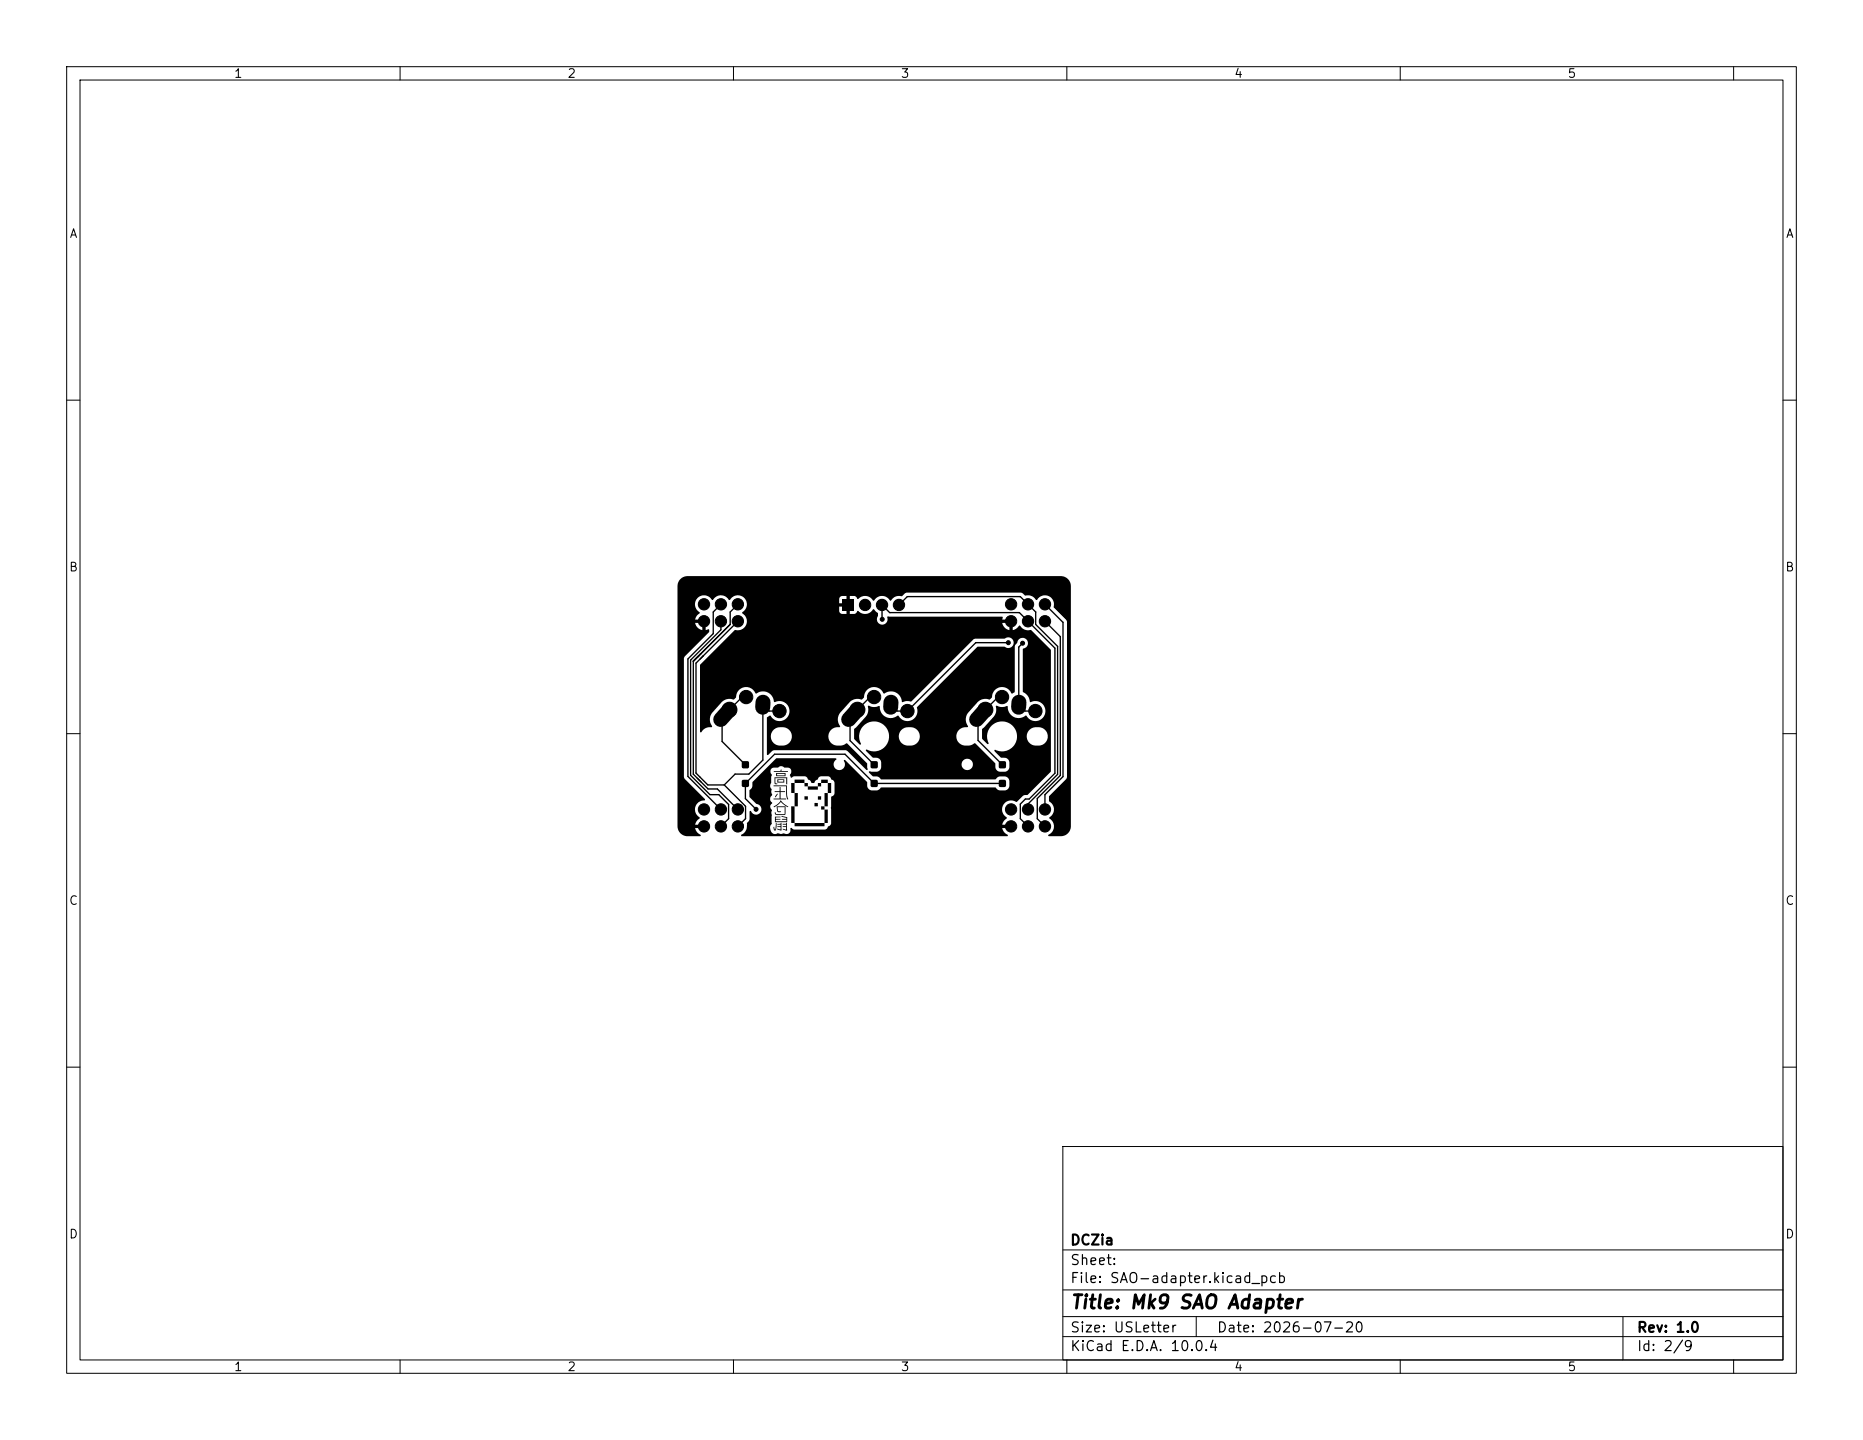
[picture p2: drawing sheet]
<svg xmlns="http://www.w3.org/2000/svg" width="279mm" height="216mm" viewBox="0 0 279 216" stroke-linecap="round" stroke-linejoin="round" font-family="sans-serif">
<defs><g id="words">
<text font-size="2" x="160.4" y="196.7">Title: Mk9 SAO Adapter</text>
<g font-size="1.5">
<text x="160.4" y="190">Sheet:</text>
<text x="160.4" y="187">DCZia</text>
<text x="160.4" y="192.7">File: SAO-adapter.kicad_pcb</text>
<text x="160.4" y="202.9">KiCad E.D.A. 10.0.4</text>
<text x="160.4" y="200.1">Size: USLetter</text>
<text x="182.4" y="200.1">Date: 2026-07-20</text>
<text x="245.4" y="200.1">Rev: 1.0</text>
<text x="245.4" y="202.9">Id: 2/9</text>
</g>
<g font-size="1.3">
<text x="35" y="12">1</text>
<text x="85" y="12">2</text>
<text x="135" y="12">3</text>
<text x="185" y="12">4</text>
<text x="235" y="12">5</text>
<text x="10.3" y="36">A</text>
<text x="267.7" y="36">A</text>
<text x="10.3" y="86">B</text>
<text x="267.7" y="86">B</text>
<text x="10.3" y="136">C</text>
<text x="267.7" y="136">C</text>
<text x="10.3" y="186">D</text>
<text x="267.7" y="186">D</text>
<text x="35" y="205.9">1</text>
<text x="85" y="205.9">2</text>
<text x="135" y="205.9">3</text>
<text x="185" y="205.9">4</text>
<text x="235" y="205.9">5</text>
</g>
</g></defs>
<g fill="none" stroke="#000" stroke-width=".15">
<path d="M10 10h259.4v195.9h-259.4zM12 12h255.4v191.9h-255.4zM60 10v2M110 10v2M160 10v2M210 10v2M260 10v2M10 60h2M267.4 60h2M10 110h2M267.4 110h2M10 160h2"/>
<path d="M159.4 171.9h108v32h-108zM267.4 160h2M159.4 197.4h108M159.4 193.4h108M159.4 187.4h108M179.4 197.4v3M243.4 197.4v6.5M60 203.9v2M110 203.9v2M159.4 200.4h108M160 203.9v2M210 203.9v2"/>
<path d="M260 203.9v2"/>
</g>
<g fill="#000">
<path d="M126.3 89.9h1.8v1.7h-1.8zM102 86.9l.5-.4 .6-.1h55.9a1.5 1.5 0 0 1 1.6 1.5v36a1.5 1.5 0 0 1-1.5 1.5h-1.8l-.1-.2a1.47 1.47 0 0 0 .1-2.6 1.47 1.47 0 0 0 0-2.5v-.7l2.6-2.6 .1-.3v-23.3l-.1-.3-1.9-1.9a1.4 1.4 0 0 0-.8-1.7 1.4 1.4 0 0 0-1.8 .7 1.66 1.66 0 0 0-1.7-.7l-.6-.4h-17.1l-.3 .1-.4 .4a1.68 1.68 0 0 0-1.8 .7 1.48 1.48 0 0 0-2.5 0 1.52 1.52 0 0 0-2.4-.3l-.3-.4h-.8v.9h-.6v-.9h-.8l-.2 .3-.1 .7h1v.6h-1v.6l.3 .4 .8 .1v-1h.6v1l.7-.1 .2-.1 .2-.3h.1a1.45 1.45 0 0 0 2.3-.3l.7 .6v.4a.83 .83 0 0 0 .6 1.4 .83 .83 0 0 0 .8-1.2h17.2l.1 .1-.1 .3h.9v.5h-.9a1.33 1.33 0 0 0 1.1 1.1v-.9h.5v.9l.4-.2 .5-.5h.2a1.5 1.5 0 0 0 1.7 .7l2.9 3v18.1l-3.5 3.6-.7 .1-1 .9a1.39 1.39 0 0 0-1.9 .5 1.39 1.39 0 0 0 .5 1.9l-.5 .6-.2 .5h.9v.5h-.9a1.71 1.71 0 0 0 .9 1.1l-.2 .1h-39.7l-.2-.2 .1-.1a1.33 1.33 0 0 0 .8-1.1l3.5 .1a.76 .76 0 0 0 .3 .8 .76 .76 0 0 0 .8 0l.5 .1 .4-.1a.65 .65 0 0 0 .7 .1 .65 .65 0 0 0 .3-.7 .13 .13 0 0 1 .1-.2 .13 .13 0 0 1 .2 .1l.4 .2h4.5l.3-.1 .1-.3a.73 .73 0 0 0 .5-.6v-3.9l.5-.5 .1-1.6-.2-.3-.4-.3a.51 .51 0 0 0-.5-.4h-1.1l-1 1h-.3l-.2-.3-.3-.2-.2-.3-.2-.2h-1.7l-.4 .2-.1-.1a.39 .39 0 0 1 .1-.6 .56 .56 0 0 0-.5-.8h-.5a.71 .71 0 0 0-1.1 0h-.6a.67 .67 0 0 0-.2 1.1l-.1 .3v.8a.91 .91 0 0 0 0 1.1l.1 .8a.65 .65 0 0 0-.1 1.1l.1 .1a.73 .73 0 0 0 0 1.1l-.1 .4 .1 1.6-.3 .5h-3.5v-.6l.4-.6v-1.1l.2-.1a.83 .83 0 0 0 1.4 .3 .83 .83 0 0 0-.6-1.4l-1-1v-1l.4-.4 .1-.9 3.5-3.5h8.9l.1 .2a.86 .86 0 0 0-.2 1.2 .86 .86 0 0 0 1.2 .2 .86 .86 0 0 0 .1-1.2l.1-.2 .2 .1 3.2 3.2 .1 .7 .2 .5a1.38 1.38 0 0 0 1.2 .1l.4-.1 .3-.3h17.1l.3 .3 .4 .1h.8l.4-.3a1.37 1.37 0 0 0 .2-1.1v-.1a.75 .75 0 0 0-.7-.6 1.38 1.38 0 0 0-1.1 .2l-.3 .3h-17.1l-.5-.4-.8-.1-.6-.6 .1-.2 1.1 .1 .4-.1 .2-.5 .1-.6h12v.2a.85 .85 0 0 0 1.3 .6 .85 .85 0 0 0 0-1.4 .85 .85 0 0 0-1.3 .6h-12v-.2a.74 .74 0 0 0-.7-.7h-.6l-1-1 .1-.2a2.27 2.27 0 0 0 3.3-2.1h1.5v.2a1.38 1.38 0 0 0 1.3 1.3 1.47 1.47 0 0 0 1.8-1.5h5.5v.2a1.38 1.38 0 0 0 1.3 1.3h.8l.8-.3 2.9 2.9 .1 .7 .3 .5a1.38 1.38 0 0 0 1.1 .1 .74 .74 0 0 0 .7-.7 1.38 1.38 0 0 0-.2-1.1l-.4-.3h-.7l-.9-1v-.2a2.27 2.27 0 0 0 3.3-2.1h1.5v.2a1.38 1.38 0 0 0 1.3 1.3 1.47 1.47 0 0 0 1.8-1.5 1.38 1.38 0 0 0-1.2-1.3h-.7a1.37 1.37 0 0 0-1.2 1.3h-1.5a2.26 2.26 0 0 0-2.8-2.1 2.26 2.26 0 0 0-1.4 3.3h-.2l-.8-.8v-1.3l1.9-2.1 .2-.8-.1-.6 .3-.1a1.85 1.85 0 0 0 1.5 .1 1.73 1.73 0 0 0 .9 1.6 1.73 1.73 0 0 0 1.9-.2 1.52 1.52 0 0 0 2.1 .7 1.52 1.52 0 0 0 .6-2.1 1.52 1.52 0 0 0-2.1-.6l-.1-.1a1.88 1.88 0 0 0-1-1.5v-6.4a.83 .83 0 0 0 .8-.9 .83 .83 0 0 0-.8-.8 .83 .83 0 0 0-.9 .8l-.3 .5v6.8l-.5 .3a1.54 1.54 0 0 0-1.7-1 1.54 1.54 0 0 0-1.3 1.6l-.3 .3-.7-.1-.8 .2-1.7 1.9a1.83 1.83 0 0 0 0 2.1h-.1a1.42 1.42 0 0 0-1.7 1.3h-5.5v-.2a1.38 1.38 0 0 0-1.2-1.1h-.7a1.37 1.37 0 0 0-1.2 1.3h-1.5a2.28 2.28 0 0 0-2.9-2 2.28 2.28 0 0 0-1.3 3.3h-.2l-.8-.8v-1.4l1.9-2.1 .2-.8v-.6l.2-.1a1.85 1.85 0 0 0 1.5 .1 1.72 1.72 0 0 0 .9 1.6 1.72 1.72 0 0 0 1.9-.2 1.55 1.55 0 0 0 2 .7 1.55 1.55 0 0 0 .8-2l9.1-9h4a.82 .82 0 0 0 1.2-.1 .82 .82 0 0 0 0-1.1 .82 .82 0 0 0-1.1 0h-4.4l-.3 .1-9.4 9.3a1.69 1.69 0 0 0-1.2 .1l-.1-.1a1.65 1.65 0 0 0-2.7-1.2 1.57 1.57 0 0 0-1.8-1 1.57 1.57 0 0 0-1.2 1.6l-.4 .3-.7-.1-.8 .2-1.7 1.9a1.83 1.83 0 0 0 0 2.1h-.1a1.39 1.39 0 0 0-1.7 1.2 1.39 1.39 0 0 0 1.3 1.6h.8l.8-.3 2.9 2.9 .1 1h-.2l-2.8-2.8-.3-.1h-10.7l-1 .7-.1-.1v-2.8h.6v.2a1.38 1.38 0 0 0 1.3 1.3 1.47 1.47 0 0 0 1.9-1.5 1.38 1.38 0 0 0-1.3-1.3h-.7a1.37 1.37 0 0 0-1.2 1.3h-.6v-2.7l.5-.3a1.52 1.52 0 0 0 2.1 .7 1.52 1.52 0 0 0 .6-2.1 1.52 1.52 0 0 0-2-.6l-.1-.1a1.65 1.65 0 0 0-2.7-1.2 1.57 1.57 0 0 0-1.8-1 1.57 1.57 0 0 0-1.2 1.6l-.4 .3-.7-.1-.8 .2-1.7 1.9a1.83 1.83 0 0 0 0 2.1h-.1a1.43 1.43 0 0 0-1.5 .7l-.1 .1-.1-.1v-10l5.2-5.2a1.43 1.43 0 0 0 1.7-.8 1.43 1.43 0 0 0-.6-1.8 1.4 1.4 0 0 0 .3-2.3 1.4 1.4 0 0 0-2.2 .4 1.48 1.48 0 0 0-2.6 0 1.4 1.4 0 0 0-2.2-.3 1.4 1.4 0 0 0 .3 2.2l-.5 .5-.1 .5h.8v.5h-.8a1.33 1.33 0 0 0 1 1.1v-.9h.5v.9l.5-.2 .1 .4-3.7 3.7-.1 .3v17.8l.1 .3 3 3v.2a1.42 1.42 0 0 0-1.4 1 1.42 1.42 0 0 0 .6 1.6l-.5 .6-.1 .5h.8v.5h-.8a1.71 1.71 0 0 0 .8 1.1l-.1 .1h-1.9a1.5 1.5 0 0 1-1.5-1.5v-36l.1-.6zM111.3 117h1v.9h-1zM111.3 114.2h1v.9h-1zM116.6 119v.1l-.3 .4h-.1zM116.2 118.6h.7v-.6h.2v.6h.6v.2h-.6v.9h.8v.2h-1.9v-.2h.9v-.9h-.7zM116.1 115.6h.9l.1-.2h.1v.2h1v.1h-2.1zM116.6 116.8h1v.5h-1v-.3h.1v.2h.8v-.2h-.9zM116.4 115.9h1.4v.5h-1.4v-.4h.1v.3h1.2v-.3h-1.3zM116 117.8h2l.2 2.1a.22 .22 0 0 1-.2-.4l-.1-1.6h-1.9zM116.2 116.5h1.9v1.1h-.2v-.9h-1.6v.6a.19 .19 0 0 0 0 .2 .19 .19 0 0 0 .3 0v.1h-.2a.25 .25 0 0 1-.3-.1 .25 .25 0 0 1 .1-.3zM118.7 117.4h.5v1.5h.5v2h-.5v-2h-.5z"/>
<path d="M120.6 119.4h.6v.5h-.6zM122.7 119.4h.4v.5h-.4zM123.7 118.9h.4v2h-.4zM119.2 116.9h1.4v.5h.6v.5h1.5v-.5h.4l.1-.5h.9v.5h-1v.5h-.4v.5h-1.5v-.5h-.5l-.1-.5h-1.4zM124.1 117.4h.6v1.5h-.6zM130.6 117h1v.9h-1zM130.6 114.2h1v.9h-1zM149.9 117h.9v.9h-.9zM149.9 114.2h.9v.9h-.9zM116.4 123.3h.1v.3a.95 .95 0 0 1-.3 1l-.1-.1a.34 .34 0 0 1 0-.5l.1 .4zM116 120.9l.2-.1a1.15 1.15 0 0 0 .8-.7l.1-.1 .4 .5 .7 .4-.1 .1-.2-.1-.8-.7-.6 .6-.4 .2zM116.6 123.5h.5v-.1l.1-.1v1.1l-.1 .1h-.2a.27 .27 0 0 1-.3-.3l.5 .1v-.3h-.5v-.1h.5v-.3h-.5z"/>
<path d="M116.2 122.4h.9v.1l-.7 .1-.1 .2h.7v.1h-.6l-.1 .2h1.6v-.2h-.6v-.1h.6v-.2l-.7-.2v-.1l.9 .2v.8h-1.9zM116.5 120.9h1.3v1.2a2.42 2.42 0 0 1-1.5 0l-.1-.3h.1l.1 .3h1.3v-1.1h-1.1l.1 .6h.4a.37 .37 0 0 1-.4 .1 .37 .37 0 0 1-.2-.4zM117.4 123.5h.5v-.1l.1-.1v1.2l-.6-.2v-.1l.5 .2v-.4h-.5v-.1h.5v-.3h-.5zM118.7 120.9h.5v2.5h4.5v-2h.4v2h-.4v.5h-4.5v-.5h-.5zM122.2 120.4h.4l.1 .5h-.5zM123.1 120.9h.6v.5h-.6z"/>
</g>
<g fill="#000" stroke="#000" stroke-width=".15">
<circle cx="105.6" cy="90.6" r=".85"/>
<circle cx="105.6" cy="93.1" r=".85"/>
<circle cx="108.1" cy="93.1" r=".85"/>
<circle cx="108.1" cy="90.6" r=".85"/>
<circle cx="110.7" cy="90.6" r=".85"/>
<circle cx="110.7" cy="93.1" r=".85"/>
<circle cx="129.7" cy="90.7" r=".85"/>
<circle cx="132.3" cy="90.7" r=".85"/>
<circle cx="132.3" cy="92.8" r=".3"/>
<circle cx="134.8" cy="90.7" r=".85"/>
<circle cx="151.2" cy="96.4" r=".3"/>
<circle cx="151.6" cy="90.6" r=".85"/>
<circle cx="151.6" cy="93.1" r=".85"/>
<circle cx="153.4" cy="96.4" r=".3"/>
<circle cx="154.2" cy="93.1" r=".85"/>
<circle cx="154.2" cy="90.6" r=".85"/>
<circle cx="156.7" cy="90.6" r=".85"/>
<circle cx="156.7" cy="93.1" r=".85"/>
<circle cx="109.4" cy="106.4" r="1.12"/>
<circle cx="111.9" cy="104.5" r="1"/>
<circle cx="116.9" cy="106.6" r="1"/>
<circle cx="128.6" cy="106.4" r="1.12"/>
<circle cx="131.1" cy="104.5" r="1"/>
<circle cx="136.1" cy="106.6" r="1"/>
<circle cx="147.8" cy="106.4" r="1.12"/>
<circle cx="150.3" cy="104.5" r="1"/>
<circle cx="155.3" cy="106.6" r="1"/>
<circle cx="105.6" cy="121.4" r=".85"/>
<circle cx="105.6" cy="123.9" r=".85"/>
<circle cx="108.1" cy="121.4" r=".85"/>
<circle cx="108.1" cy="123.9" r=".85"/>
<circle cx="110.7" cy="123.9" r=".85"/>
<circle cx="110.7" cy="121.4" r=".85"/>
<circle cx="113.4" cy="121.3" r=".3"/>
<circle cx="151.6" cy="121.4" r=".85"/>
<circle cx="151.6" cy="123.9" r=".85"/>
<circle cx="154.2" cy="121.4" r=".85"/>
<circle cx="154.2" cy="123.9" r=".85"/>
<circle cx="156.7" cy="121.4" r=".85"/>
<circle cx="156.7" cy="123.9" r=".85"/>
</g>
<path d="M109.4 106.4l-1.3 1.5M114.4 105.3v.7M128.6 106.4l-1.3 1.5M133.6 105.3v.7M147.8 106.4l-1.3 1.5M152.8 105.3v.7" fill="none" stroke="#000" stroke-width="2.3"/>
<g fill="none" stroke="#000" stroke-width=".2">
<path d="M104 99.1v17l2.2 2.2h1.4l3.1 3.1M104 99.1h.1M104.7 98.4h.1M105.1 98.1h.1M108.1 90.6l-1.1 1.2v3.2l-3.8 3.8v17.6l4.9 5M108.1 93.1v1.3l-4.5 4.6v17.2l2.9 2.9h1.3l1.5 1.5v2.1l-1.2 1.2M110.7 90.6l-1.2 1.2v1.8l-5.5 5.5M110.7 93.1l-6.3 6.3v16.5l1.8 1.8h2.4M132.3 92.8v-2.1l1.1 1.2h19.5l5.3 5.3v18.7l-3.9 3.9h-.5l-.8 .8v2.1l1.2 1.2M134.8 90.7l1.3-1.2h16.9l2.3 2.3v1.8l3.3 3.3v19.2l-4.4 4.4v.9M151.2 96.4h-4.9l-10.2 10.2h-1.6l-.9-.9M151.2 96.4h.1"/>
<path d="M153.4 96.4l-.6 .6v8.7l.9 .9h1.6M156.7 93.1l2.3 2.3v20.9l-3.4 3.4v3l1.1 1.2M156.7 90.6l2.7 2.7v23.1l-2.7 2.7v2.3M108.1 107.9l.2 .2v3.1l3.5 3.5M108.6 117.7l3.2 3.2v1.8l-1.1 1.2M109.4 105.5h.6M111.9 104.5h-.6l-1.9 1.9M114.4 105.7l1 .9h1.5M114.4 104.7v9.3l-2.1 2.1h-2.1l-1.6 1.6M127.3 107.9l.2 .2v2.9l3.6 3.7M131.1 104.5h-.6l-1.9 1.9M146.5 107.9l.2 .2v2.9l3.6 3.7"/>
<path d="M147.8 105.5h.6M150.3 104.5h-.6l-1.9 1.9M150.3 117.5h-19.2l-4.4-4.4h-10.5l-4.4 4.4v2.2l1.6 1.6M110.7 123.6h.7"/>
</g>
<use href="#words"/>
</svg>
